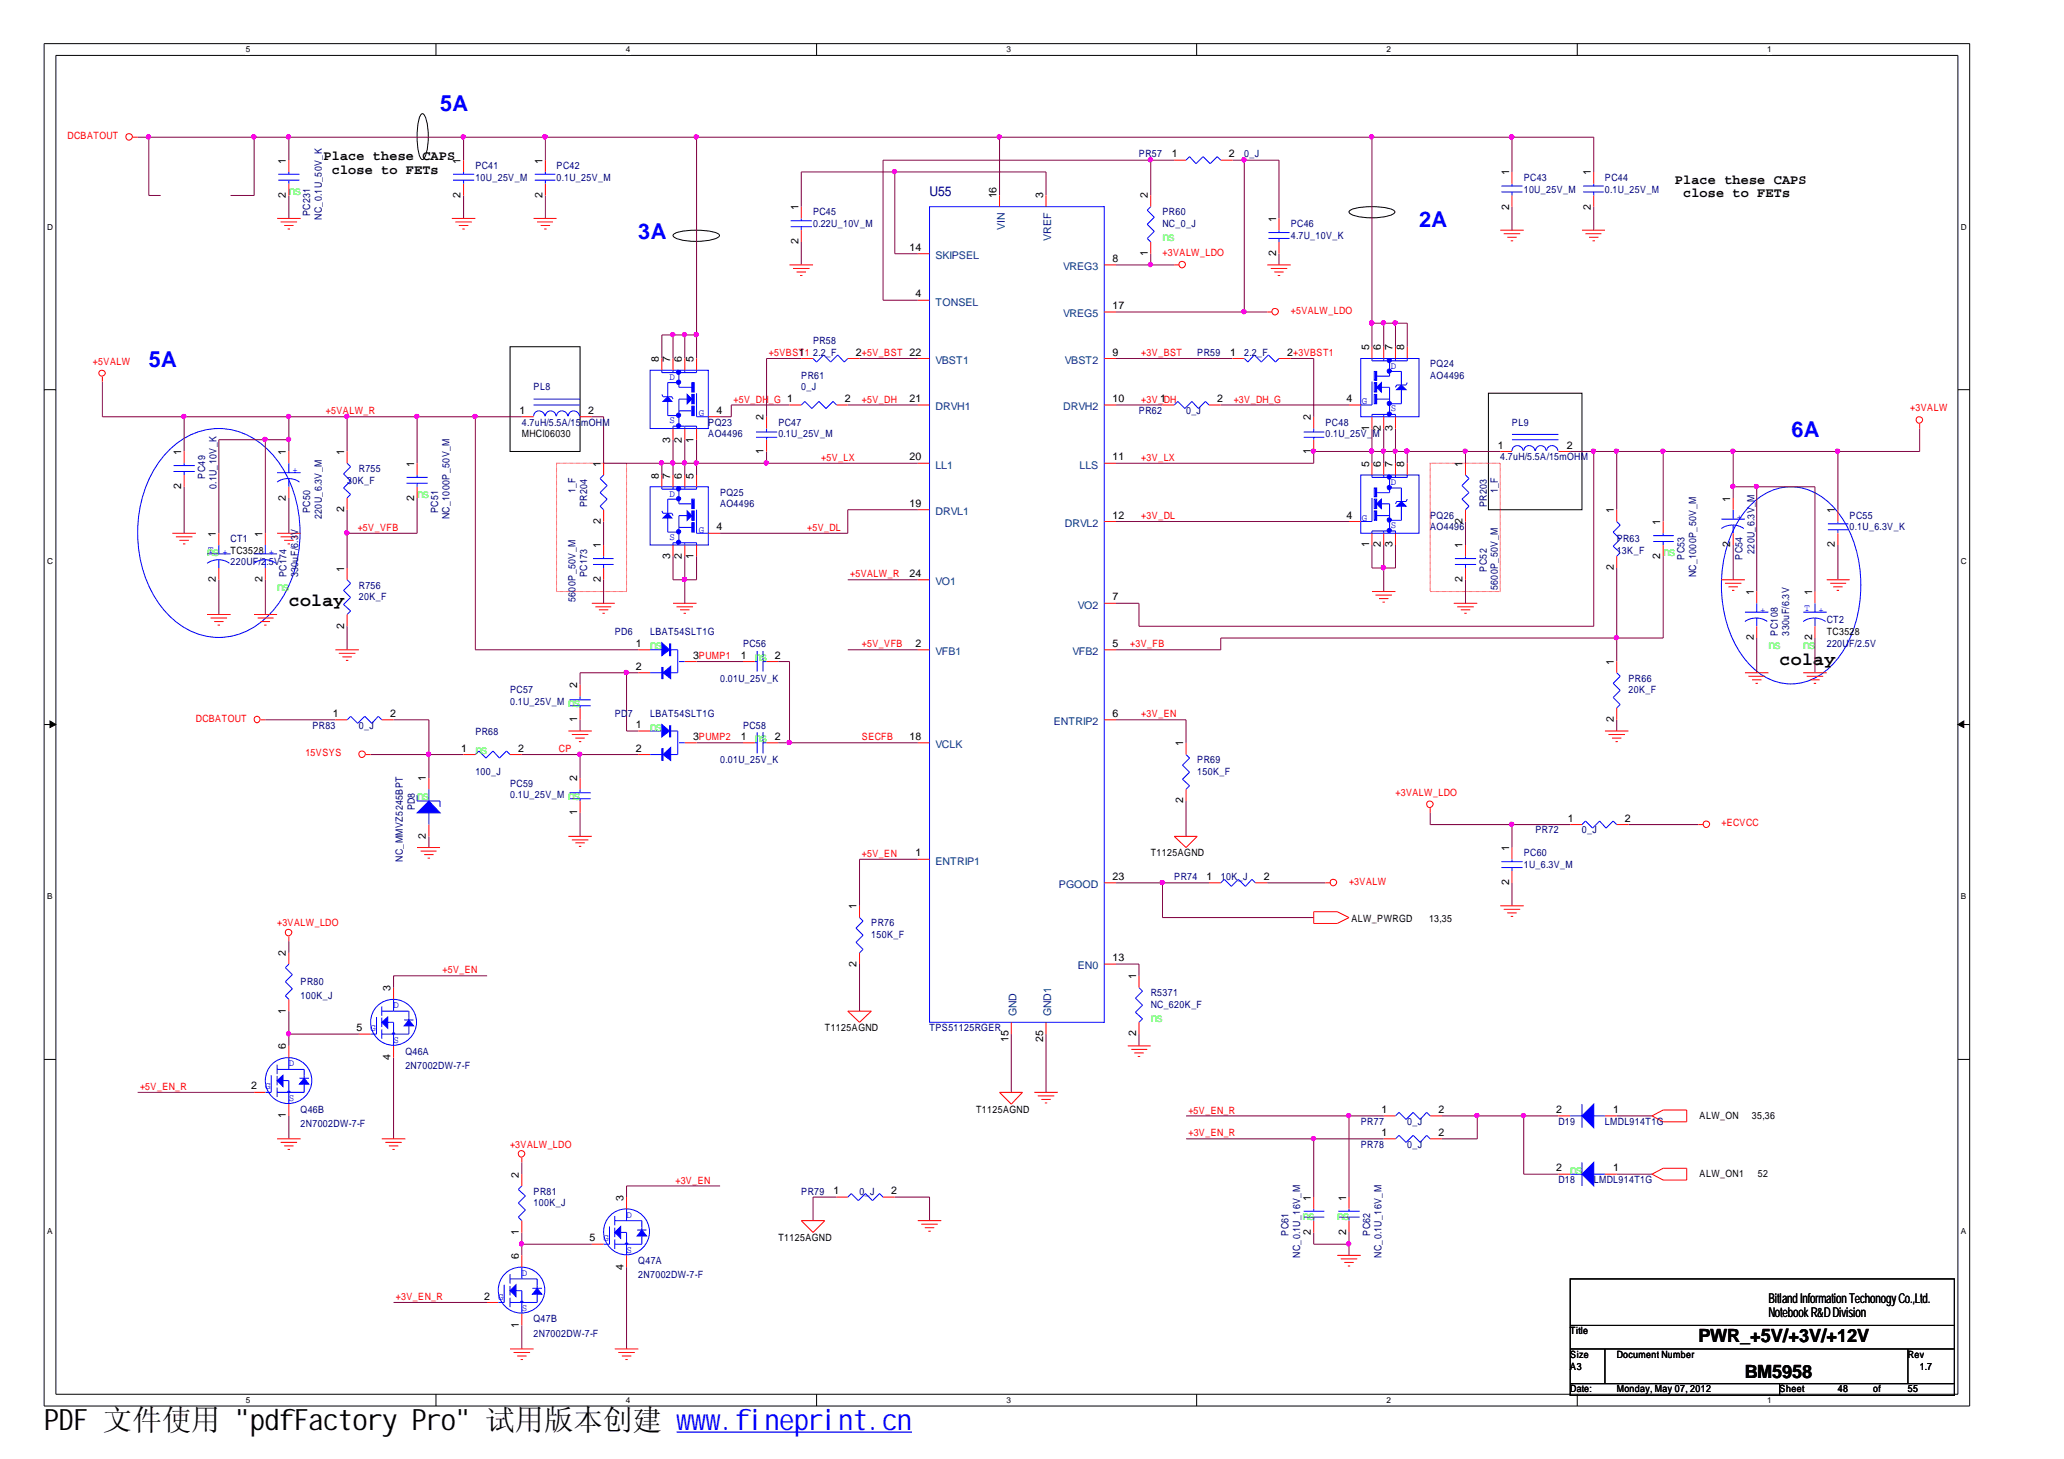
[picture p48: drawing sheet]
<svg xmlns="http://www.w3.org/2000/svg" width="297mm" height="210mm" viewBox="0 0 297 210" stroke-linecap="round" stroke-linejoin="round" font-family="sans-serif">
<defs><g id="words">
<text font-size="4.2" x="6.3" y="205.7">PDF 文件使用 &quot;pdfFactory Pro&quot; 试用版本创建 ww</text>
<text font-size="4.2" fill="#00f" x="99.5" y="205.7">w.fineprint.cn</text>
<g font-size="3.1" fill="#00f">
<text x="63.3" y="15.9">5A</text>
<text x="91.9" y="34.4">3A</text>
<text x="204.2" y="32.7">2A</text>
<text x="21.4" y="52.8">5A</text>
<text x="257.8" y="62.9">6A</text>
</g>
<g font-size="2.6">
<text x="41.6" y="87.2">colay</text>
<text x="256.1" y="95.6">colay</text>
<text x="244.4" y="193.1">PWR_+5V/+3V/+12V</text>
<text x="251.1" y="198.2">BM5958</text>
</g>
<g font-size="1.9">
<text x="46.6" y="23">Place these CAPS</text>
<text x="47.8" y="25">close to FETs</text>
<text x="241" y="26.4">Place these CAPS</text>
<text x="242.2" y="28.4">close to FETs</text>
<text x="254.5" y="187.5">BitlllandInformatiiionTechonogyCo.,Ltd.</text>
<text x="254.5" y="189.4">NotebookR&amp;DDivision</text>
<text x="254.5" y="187.5">BitandInformatonTechonogyCo.,Ltd.</text>
</g>
<text font-size="1.9" fill="#000080" x="133.8" y="28.2">U55</text>
<g font-size="1.8" fill="#0f0">
<text x="41.6" y="28">ns</text>
<text x="167.3" y="34.7">ns</text>
<text x="60" y="71.6">ns</text>
<text x="29.8" y="80">ns</text>
<text x="239.4" y="80">ns</text>
<text x="39.9" y="85">ns</text>
<text x="93.6" y="93.4">ns</text>
<text x="108.6" y="95.1">ns</text>
<text x="254.5" y="93.4">ns</text>
<text x="259.5" y="93.4">ns</text>
<text x="81.8" y="101.8">ns</text>
<text x="93.6" y="105.2">ns</text>
<text x="108.6" y="106.8">ns</text>
<text x="68.4" y="108.5">ns</text>
<text x="60" y="115.2">ns</text>
<text x="81.8" y="115.2">ns</text>
<text x="165.6" y="147.1">ns</text>
<text x="226" y="168.8">ns</text>
<text x="187.5" y="175.5">ns</text>
<text x="192.4" y="175.5">ns</text>
</g>
<g font-size="1.5">
<text x="41.1" y="23.6" transform="rotate(-90 41.1 23.6)">1</text>
<text x="66.3" y="23.6" transform="rotate(-90 66.3 23.6)">1</text>
<text x="78.1" y="23.6" transform="rotate(-90 78.1 23.6)">1</text>
<text x="168.7" y="22.6">1</text>
<text x="176.9" y="22.6">2</text>
<text x="41.1" y="28.5" transform="rotate(-90 41.1 28.5)">2</text>
<text x="66.3" y="28.5" transform="rotate(-90 66.3 28.5)">2</text>
<text x="78.1" y="28.5" transform="rotate(-90 78.1 28.5)">2</text>
<text x="143.4" y="28.5" transform="rotate(-90 143.4 28.5)">16</text>
<text x="150.1" y="28.5" transform="rotate(-90 150.1 28.5)">3</text>
<text x="165.2" y="28.5" transform="rotate(-90 165.2 28.5)">2</text>
<text x="217.2" y="25.2" transform="rotate(-90 217.2 25.2)">1</text>
<text x="228.9" y="25.2" transform="rotate(-90 228.9 25.2)">1</text>
<text x="114.9" y="35.2" transform="rotate(-90 114.9 35.2)">2</text>
<text x="114.9" y="30.2" transform="rotate(-90 114.9 30.2)">1</text>
<text x="183.6" y="31.9" transform="rotate(-90 183.6 31.9)">1</text>
<text x="217.2" y="30.2" transform="rotate(-90 217.2 30.2)">2</text>
<text x="228.9" y="30.2" transform="rotate(-90 228.9 30.2)">2</text>
<text x="130.9" y="36.1">14</text>
<text x="160.1" y="37.7">8</text>
<text x="165.2" y="36.8" transform="rotate(-90 165.2 36.8)">1</text>
<text x="183.6" y="36.8" transform="rotate(-90 183.6 36.8)">2</text>
<text x="131.7" y="42.8">4</text>
<text x="160.1" y="44.5">17</text>
<text x="94.8" y="52.1" transform="rotate(-90 94.8 52.1)">8</text>
<text x="96.4" y="52.1" transform="rotate(-90 96.4 52.1)">7</text>
<text x="98.1" y="52.1" transform="rotate(-90 98.1 52.1)">6</text>
<text x="99.8" y="52.1" transform="rotate(-90 99.8 52.1)">5</text>
<text x="115" y="51.2">1</text>
<text x="123.2" y="51.2">2+5V_BST 22</text>
<text x="160.1" y="51.2">9</text>
<text x="177" y="51.2">1</text>
<text x="185.3" y="51.2">2+3VBST1</text>
<text x="197" y="50.4" transform="rotate(-90 197 50.4)">5</text>
<text x="198.7" y="50.4" transform="rotate(-90 198.7 50.4)">6</text>
<text x="200.4" y="50.4" transform="rotate(-90 200.4 50.4)">7</text>
<text x="202.1" y="50.4" transform="rotate(-90 202.1 50.4)">8</text>
<text x="74.8" y="59.5">1</text>
<text x="84.7" y="59.5">2</text>
<text x="103.1" y="59.5">4</text>
<text x="121.6" y="57.8">2</text>
<text x="130.9" y="57.8">21</text>
<text x="160.1" y="57.8">10</text>
<text x="175.2" y="57.8">2</text>
<text x="193.8" y="57.8">4</text>
<text x="26.1" y="65.5" transform="rotate(-90 26.1 65.5)">1</text>
<text x="41.1" y="65.5" transform="rotate(-90 41.1 65.5)">1</text>
<text x="49.5" y="65.5" transform="rotate(-90 49.5 65.5)">1</text>
<text x="96.4" y="63.7" transform="rotate(-90 96.4 63.7)">3</text>
<text x="98.1" y="63.7" transform="rotate(-90 98.1 63.7)">2</text>
<text x="99.8" y="63.7" transform="rotate(-90 99.8 63.7)">1</text>
<text x="109.9" y="65.3" transform="rotate(-90 109.9 65.3)">1</text>
<text x="109.9" y="60.5" transform="rotate(-90 109.9 60.5)">2</text>
<text x="188.6" y="65.3" transform="rotate(-90 188.6 65.3)">1</text>
<text x="188.6" y="60.5" transform="rotate(-90 188.6 60.5)">2</text>
<text x="197" y="62" transform="rotate(-90 197 62)">1</text>
<text x="198.7" y="62" transform="rotate(-90 198.7 62)">2</text>
<text x="200.4" y="62" transform="rotate(-90 200.4 62)">3</text>
<text x="215.6" y="64.5">1</text>
<text x="225.5" y="64.5">2</text>
<text x="26.1" y="70.4" transform="rotate(-90 26.1 70.4)">2</text>
<text x="59.6" y="67.2" transform="rotate(-90 59.6 67.2)">1</text>
<text x="86.4" y="67.2" transform="rotate(-90 86.4 67.2)">1</text>
<text x="94.8" y="68.8" transform="rotate(-90 94.8 68.8)">8</text>
<text x="96.4" y="68.8" transform="rotate(-90 96.4 68.8)">7</text>
<text x="98.1" y="68.8" transform="rotate(-90 98.1 68.8)">6</text>
<text x="99.8" y="68.8" transform="rotate(-90 99.8 68.8)">5</text>
<text x="130.9" y="66.2">20</text>
<text x="160.1" y="66.2">11</text>
<text x="197" y="67.2" transform="rotate(-90 197 67.2)">5</text>
<text x="198.7" y="67.2" transform="rotate(-90 198.7 67.2)">6</text>
<text x="200.4" y="67.2" transform="rotate(-90 200.4 67.2)">7</text>
<text x="202.1" y="67.2" transform="rotate(-90 202.1 67.2)">8</text>
<text x="210.5" y="67.2" transform="rotate(-90 210.5 67.2)">1</text>
<text x="31.1" y="77.2" transform="rotate(-90 31.1 77.2)">1</text>
<text x="37.8" y="77.2" transform="rotate(-90 37.8 77.2)">1</text>
<text x="41.1" y="72.1" transform="rotate(-90 41.1 72.1)">2</text>
<text x="49.5" y="73.7" transform="rotate(-90 49.5 73.7)">2</text>
<text x="59.6" y="72.1" transform="rotate(-90 59.6 72.1)">2</text>
<text x="86.4" y="75.4" transform="rotate(-90 86.4 75.4)">2</text>
<text x="103.1" y="76.3">4</text>
<text x="130.9" y="72.9">19</text>
<text x="160.1" y="74.6">12</text>
<text x="193.8" y="74.6">4</text>
<text x="210.5" y="75.4" transform="rotate(-90 210.5 75.4)">2</text>
<text x="232.2" y="73.8" transform="rotate(-90 232.2 73.8)">1</text>
<text x="238.9" y="75.5" transform="rotate(-90 238.9 75.5)">1</text>
<text x="249" y="72.2" transform="rotate(-90 249 72.2)">1</text>
<text x="264.1" y="73.8" transform="rotate(-90 264.1 73.8)">1</text>
<text x="31.1" y="83.7" transform="rotate(-90 31.1 83.7)">2</text>
<text x="37.8" y="83.7" transform="rotate(-90 37.8 83.7)">2</text>
<text x="49.5" y="82.2" transform="rotate(-90 49.5 82.2)">1</text>
<text x="86.4" y="83.7" transform="rotate(-90 86.4 83.7)">2</text>
<text x="86.4" y="78.8" transform="rotate(-90 86.4 78.8)">1</text>
<text x="96.4" y="80.4" transform="rotate(-90 96.4 80.4)">3</text>
<text x="98.1" y="80.4" transform="rotate(-90 98.1 80.4)">2</text>
<text x="99.8" y="80.4" transform="rotate(-90 99.8 80.4)">1</text>
<text x="130.9" y="83">24</text>
<text x="197" y="78.8" transform="rotate(-90 197 78.8)">1</text>
<text x="198.7" y="78.8" transform="rotate(-90 198.7 78.8)">2</text>
<text x="200.4" y="78.8" transform="rotate(-90 200.4 78.8)">3</text>
<text x="210.5" y="83.7" transform="rotate(-90 210.5 83.7)">2</text>
<text x="210.5" y="78.8" transform="rotate(-90 210.5 78.8)">1</text>
<text x="232.2" y="82.1" transform="rotate(-90 232.2 82.1)">2</text>
<text x="238.9" y="80.4" transform="rotate(-90 238.9 80.4)">2</text>
<text x="249" y="78.8" transform="rotate(-90 249 78.8)">2</text>
<text x="264.1" y="78.8" transform="rotate(-90 264.1 78.8)">2</text>
<text x="160.1" y="86.4">7</text>
<text x="252.4" y="85.6" transform="rotate(-90 252.4 85.6)">1</text>
<text x="260.8" y="85.6" transform="rotate(-90 260.8 85.6)">1</text>
<text x="49.5" y="90.4" transform="rotate(-90 49.5 90.4)">2</text>
<text x="91.5" y="93.1">1</text>
<text x="99.7" y="94.8">3PUMP1</text>
<text x="106.6" y="94.8">1</text>
<text x="111.5" y="94.8">2</text>
<text x="131.7" y="93.1">2</text>
<text x="160.1" y="93.1">5</text>
<text x="232.2" y="95.6" transform="rotate(-90 232.2 95.6)">1</text>
<text x="252.4" y="92.1" transform="rotate(-90 252.4 92.1)">2</text>
<text x="260.8" y="92.1" transform="rotate(-90 260.8 92.1)">2</text>
<text x="83.1" y="99" transform="rotate(-90 83.1 99)">2</text>
<text x="91.5" y="96.4">2</text>
<text x="47.9" y="103.1">1</text>
<text x="56.1" y="103.1">2</text>
<text x="83.1" y="103.9" transform="rotate(-90 83.1 103.9)">1</text>
<text x="91.5" y="104.7">1</text>
<text x="99.7" y="106.4">3PUMP2</text>
<text x="106.6" y="106.4">1</text>
<text x="111.5" y="106.4">2</text>
<text x="130.9" y="106.4">18</text>
<text x="160.1" y="103.1">6</text>
<text x="170.3" y="107.4" transform="rotate(-90 170.3 107.4)">1</text>
<text x="232.2" y="103.9" transform="rotate(-90 232.2 103.9)">2</text>
<text x="61.3" y="112.4" transform="rotate(-90 61.3 112.4)">1</text>
<text x="66.4" y="108.1">1</text>
<text x="74.6" y="108.1">2</text>
<text x="83.1" y="112.4" transform="rotate(-90 83.1 112.4)">2</text>
<text x="91.5" y="108.1">2</text>
<text x="83.1" y="117.3" transform="rotate(-90 83.1 117.3)">1</text>
<text x="170.3" y="115.6" transform="rotate(-90 170.3 115.6)">2</text>
<text x="225.6" y="118.2">1</text>
<text x="233.8" y="118.2">2</text>
<text x="61.3" y="120.7" transform="rotate(-90 61.3 120.7)">2</text>
<text x="131.7" y="123.2">1</text>
<text x="217.2" y="122.4" transform="rotate(-90 217.2 122.4)">1</text>
<text x="123.3" y="130.8" transform="rotate(-90 123.3 130.8)">1</text>
<text x="160.1" y="126.6">23</text>
<text x="173.7" y="126.6">1</text>
<text x="181.9" y="126.6">2</text>
<text x="217.2" y="127.4" transform="rotate(-90 217.2 127.4)">2</text>
<text x="41.1" y="137.5" transform="rotate(-90 41.1 137.5)">2</text>
<text x="56.2" y="142.6" transform="rotate(-90 56.2 142.6)">3</text>
<text x="123.3" y="139.1" transform="rotate(-90 123.3 139.1)">2</text>
<text x="160.1" y="138.3">13</text>
<text x="163.5" y="140.9" transform="rotate(-90 163.5 140.9)">1</text>
<text x="41.1" y="145.8" transform="rotate(-90 41.1 145.8)">1</text>
<text x="51.3" y="148.4">5</text>
<text x="145.1" y="150" transform="rotate(-90 145.1 150)">15</text>
<text x="150.1" y="150" transform="rotate(-90 150.1 150)">25</text>
<text x="163.5" y="149.1" transform="rotate(-90 163.5 149.1)">2</text>
<text x="41.1" y="151" transform="rotate(-90 41.1 151)">6</text>
<text x="56.2" y="152.5" transform="rotate(-90 56.2 152.5)">4</text>
<text x="36.2" y="156.7">2</text>
<text x="41.1" y="160.9" transform="rotate(-90 41.1 160.9)">1</text>
<text x="198.8" y="160.1">1</text>
<text x="207" y="160.1">2</text>
<text x="223.9" y="160.1">2</text>
<text x="232.2" y="160.1">1</text>
<text x="198.8" y="163.4">1</text>
<text x="207" y="163.4">2</text>
<text x="74.7" y="169.4" transform="rotate(-90 74.7 169.4)">2</text>
<text x="89.7" y="172.7" transform="rotate(-90 89.7 172.7)">3</text>
<text x="120" y="171.8">1</text>
<text x="128.3" y="171.8">2</text>
<text x="188.6" y="172.7" transform="rotate(-90 188.6 172.7)">1</text>
<text x="193.7" y="172.7" transform="rotate(-90 193.7 172.7)">1</text>
<text x="223.9" y="168.5">2</text>
<text x="232.2" y="168.5">1</text>
<text x="74.7" y="177.6" transform="rotate(-90 74.7 177.6)">1</text>
<text x="84.8" y="178.6">5</text>
<text x="188.6" y="177.6" transform="rotate(-90 188.6 177.6)">2</text>
<text x="193.7" y="177.6" transform="rotate(-90 193.7 177.6)">2</text>
<text x="74.7" y="181.1" transform="rotate(-90 74.7 181.1)">6</text>
<text x="89.7" y="182.6" transform="rotate(-90 89.7 182.6)">4</text>
<text x="69.7" y="187">2</text>
<text x="74.7" y="191" transform="rotate(-90 74.7 191)">1</text>
</g>
<g font-size="1.5" fill="#004080">
<text x="144.6" y="33.1" transform="rotate(-90 144.6 33.1)">VIN</text>
<text x="151.3" y="34.6" transform="rotate(-90 151.3 34.6)">VREF</text>
<text x="134.6" y="37.3">SKIPSEL</text>
<text x="153" y="38.9">VREG3</text>
<text x="134.6" y="44">TONSEL</text>
<text x="153" y="45.6">VREG5</text>
<text x="134.6" y="52.3">VBST1</text>
<text x="153.2" y="52.3">VBST2</text>
<text x="134.6" y="59">DRVH1</text>
<text x="153" y="59">DRVH2</text>
<text x="134.6" y="67.4">LL1</text>
<text x="155.4" y="67.4">LLS</text>
<text x="134.6" y="74.1">DRVL1</text>
<text x="153.2" y="75.8">DRVL2</text>
<text x="134.6" y="84.2">VO1</text>
<text x="155.1" y="87.6">VO2</text>
<text x="134.6" y="94.2">VFB1</text>
<text x="154.3" y="94.2">VFB2</text>
<text x="134.6" y="107.6">VCLK</text>
<text x="151.6" y="104.3">ENTRIP2</text>
<text x="134.6" y="124.4">ENTRIP1</text>
<text x="152.4" y="127.8">PGOOD</text>
<text x="155.1" y="139.5">EN0</text>
<text x="146.3" y="146.2" transform="rotate(-90 146.3 146.2)">GND</text>
<text x="151.3" y="146.2" transform="rotate(-90 151.3 146.2)">GND1</text>
</g>
<g font-size="1.4" fill="#f00">
<text x="9.7" y="20">DCBATOUT</text>
<text x="167.3" y="36.8">+3VALW_LDO</text>
<text x="185.8" y="45.1">+5VALW_LDO</text>
<text x="13.4" y="52.5">+5VALW</text>
<text x="110.7" y="51.2">+5VBST1</text>
<text x="164.3" y="51.2">+3V_BST</text>
<text x="46.9" y="59.6">+5VALW_R</text>
<text x="105.6" y="57.9">+5V_DH</text>
<text x="110.7" y="57.9">_G 1</text>
<text x="124" y="57.9">+5V_DH</text>
<text x="164.3" y="57.9">+3V_1DH</text>
<text x="177.5" y="57.9">+3V_DH_G</text>
<text x="274.9" y="59.2">+3VALW</text>
<text x="118.2" y="66.3">+5V_LX</text>
<text x="164.3" y="66.3">+3V_LX</text>
<text x="51.5" y="76.4">+5V_VFB</text>
<text x="116.2" y="76.4">+5V_DL</text>
<text x="164.3" y="74.7">+3V_DL</text>
<text x="122.3" y="83.1">+5VALW_R</text>
<text x="124" y="93.1">+5V_VFB</text>
<text x="162.6" y="93.1">+3V_FB</text>
<text x="28.2" y="103.8">DCBATOUT</text>
<text x="124" y="106.5">SECFB</text>
<text x="164.3" y="103.2">+3V_EN</text>
<text x="43.9" y="108.8">15VSYS</text>
<text x="80.4" y="108.2">CP</text>
<text x="200.8" y="114.5">+3VALW_LDO</text>
<text x="247.7" y="118.9">+ECVCC</text>
<text x="124" y="123.3">+5V_EN</text>
<text x="194.1" y="127.3">+3VALW</text>
<text x="39.9" y="133.3">+3VALW_LDO</text>
<text x="63.7" y="140.1">+5V_EN</text>
<text x="20.2" y="156.8">+5V_EN_R</text>
<text x="171" y="160.2">+5V_EN_R</text>
<text x="73.4" y="165.1">+3VALW_LDO</text>
<text x="171" y="163.5">+3V_EN_R</text>
<text x="97.2" y="170.3">+3V_EN</text>
<text x="57" y="187">+3V_EN_R</text>
</g>
<g font-size="1.4" fill="#000080">
<text x="163.9" y="22.6">PR57</text>
<text x="179.1" y="22.6">0_J</text>
<text x="68.4" y="24.3">PC41</text>
<text x="68.4" y="26">10U_25V_M</text>
<text x="80.1" y="24.3">PC42</text>
<text x="80.1" y="26">0.1U_25V_M</text>
<text x="219.3" y="26">PC43</text>
<text x="219.3" y="27.7">10U_25V_M</text>
<text x="231" y="26">PC44</text>
<text x="231" y="27.7">0.1U_25V_M</text>
<text x="44.6" y="31.1" transform="rotate(-90 44.6 31.1)">PC231</text>
<text x="46.3" y="31.6" transform="rotate(-90 46.3 31.6)">NC_0.1U_50V_K</text>
<text x="117" y="31">PC45</text>
<text x="117" y="32.7">0.22U_10V_M</text>
<text x="167.3" y="31">PR60</text>
<text x="167.3" y="32.7">NC_0_J</text>
<text x="185.8" y="32.7">PC46</text>
<text x="185.8" y="34.4">4.7U_10V_K</text>
<text x="117" y="49.5">PR58</text>
<text x="117" y="51.2">2.2_F</text>
<text x="172.3" y="51.2">PR59</text>
<text x="179.1" y="51.2">2.2_F</text>
<text x="205.8" y="52.8">PQ24</text>
<text x="76.8" y="56.1">PL8</text>
<text x="115.3" y="54.5">PR61</text>
<text x="115.3" y="56.1">0_J</text>
<text x="163.9" y="59.5">PR62</text>
<text x="170.7" y="59.5">0_J</text>
<text x="205.8" y="54.5">AO4496</text>
<text x="75.1" y="61.2">4.7uH/5.5A/15</text>
<text x="83.7" y="61.2">mOHM</text>
<text x="101.9" y="61.2">PQ23</text>
<text x="101.9" y="62.9">AO4496</text>
<text x="112" y="61.2">PC47</text>
<text x="112" y="62.9">0.1U_25V_M</text>
<text x="190.8" y="61.2">PC48</text>
<text x="190.8" y="62.9">0.1U_25V_M</text>
<text x="217.6" y="61.2">PL9</text>
<text x="29.5" y="68.8" transform="rotate(-90 29.5 68.8)">PC49</text>
<text x="31.2" y="70.4" transform="rotate(-90 31.2 70.4)">0.1U_10V_K</text>
<text x="50" y="69.6">30K_F</text>
<text x="51.6" y="67.9">R755</text>
<text x="82.8" y="71" transform="rotate(-90 82.8 71)">1_F</text>
<text x="103.6" y="71.3">PQ25</text>
<text x="215.6" y="71" transform="rotate(-90 215.6 71)">1_F</text>
<text x="215.9" y="66.2">4.7uH/5.5A/15mOHM</text>
<text x="33.2" y="78">CT1</text>
<text x="44.6" y="73.8" transform="rotate(-90 44.6 73.8)">PC50</text>
<text x="46.3" y="74.7" transform="rotate(-90 46.3 74.7)">220U_6.3V_M</text>
<text x="63.1" y="73.8" transform="rotate(-90 63.1 73.8)">PC51</text>
<text x="64.7" y="74.7" transform="rotate(-90 64.7 74.7)">NC_1000P_50V_M</text>
<text x="84.5" y="73" transform="rotate(-90 84.5 73)">PR204</text>
<text x="103.6" y="72.9">AO4496</text>
<text x="205.8" y="74.6">PQ26</text>
<text x="205.8" y="76.3">AO4496</text>
<text x="214" y="73" transform="rotate(-90 214 73)">PR203</text>
<text x="232.7" y="78">PR63</text>
<text x="266.2" y="74.6">PC55</text>
<text x="266.2" y="76.3">0.1U_6.3V_K</text>
<text x="33.2" y="81.3">220UF/2.5V</text>
<text x="41.2" y="83.1" transform="rotate(-90 41.2 83.1)">PC174</text>
<text x="42.9" y="83.1" transform="rotate(-90 42.9 83.1)">330uF/6.3V</text>
<text x="84.5" y="83.1" transform="rotate(-90 84.5 83.1)">PC173</text>
<text x="214" y="82.2" transform="rotate(-90 214 82.2)">PC52</text>
<text x="232.7" y="79.7">13K_F</text>
<text x="242.4" y="80.5" transform="rotate(-90 242.4 80.5)">PC53</text>
<text x="244.1" y="83.1" transform="rotate(-90 244.1 83.1)">NC_1000P_50V_M</text>
<text x="250.8" y="80.5" transform="rotate(-90 250.8 80.5)">PC54</text>
<text x="252.5" y="79.7" transform="rotate(-90 252.5 79.7)">220U_6.3V_M</text>
<text x="51.6" y="84.7">R756</text>
<text x="51.6" y="86.4">20K_F</text>
<text x="82.8" y="86.6" transform="rotate(-90 82.8 86.6)">5600P_50V_M</text>
<text x="215.6" y="84.9" transform="rotate(-90 215.6 84.9)">5600P_50V_M</text>
<text x="262.9" y="89.7">CT2</text>
<text x="88.5" y="91.4">PD6</text>
<text x="93.6" y="91.4">LBAT54SLT1G</text>
<text x="106.9" y="93.1">PC56</text>
<text x="255.9" y="91.5" transform="rotate(-90 255.9 91.5)">PC108</text>
<text x="257.5" y="91.5" transform="rotate(-90 257.5 91.5)">330uF/6.3V</text>
<text x="262.9" y="93.1">220UF/2.5V</text>
<text x="73.4" y="99.8">PC57</text>
<text x="73.4" y="101.4">0.1U_25V_M</text>
<text x="103.6" y="98.1">0.01U_25V_K</text>
<text x="234.4" y="98.1">PR66</text>
<text x="234.4" y="99.8">20K_F</text>
<text x="45" y="104.8">PR83</text>
<text x="51.6" y="104.8">0_J</text>
<text x="68.4" y="105.7">PR68</text>
<text x="88.5" y="103.1">PD7</text>
<text x="93.6" y="103.1">LBAT54SLT1G</text>
<text x="106.9" y="104.8">PC58</text>
<text x="68.4" y="111.5">100_J</text>
<text x="73.4" y="113.2">PC59</text>
<text x="103.6" y="109.8">0.01U_25V_K</text>
<text x="172.3" y="109.8">PR69</text>
<text x="172.3" y="111.5">150K_F</text>
<text x="59.7" y="116.6" transform="rotate(-90 59.7 116.6)">PD8</text>
<text x="73.4" y="114.8">0.1U_25V_M</text>
<text x="221" y="119.9">PR72</text>
<text x="227.7" y="119.9">0_J</text>
<text x="58" y="124" transform="rotate(-90 58 124)">NC_MMVZ5245BPT</text>
<text x="219.3" y="123.2">PC60</text>
<text x="219.3" y="124.9">1U_6.3V_M</text>
<text x="169" y="126.6">PR74</text>
<text x="175.7" y="126.6">10K_J</text>
<text x="125.4" y="133.3">PR76</text>
<text x="125.4" y="135">150K_F</text>
<text x="43.3" y="141.7">PR80</text>
<text x="43.3" y="143.7">100K_J</text>
<text x="165.6" y="143.4">R5371</text>
<text x="133.8" y="148.4">TPS51125RGER</text>
<text x="165.6" y="145">NC_620K_F</text>
<text x="58.3" y="151.7">Q46A</text>
<text x="58.3" y="153.8">2N7002DW-7-F</text>
<text x="43.3" y="160.1">Q46B</text>
<text x="195.8" y="161.8">PR77</text>
<text x="202.5" y="161.8">0_J</text>
<text x="224.3" y="161.8">D19</text>
<text x="231" y="161.8">LMDL914T1G</text>
<text x="43.3" y="162.2">2N7002DW-7-F</text>
<text x="195.8" y="165.1">PR78</text>
<text x="202.5" y="165.1">0_J</text>
<text x="76.8" y="171.9">PR81</text>
<text x="76.8" y="173.5">100K_J</text>
<text x="115.3" y="171.9">PR79</text>
<text x="123.7" y="171.9">0_J</text>
<text x="224.3" y="170.2">D18</text>
<text x="229.4" y="170.2">LMDL914T1G</text>
<text x="185.4" y="177.8" transform="rotate(-90 185.4 177.8)">PC61</text>
<text x="197.2" y="177.8" transform="rotate(-90 197.2 177.8)">PC62</text>
<text x="91.9" y="181.9">Q47A</text>
<text x="91.9" y="183.9">2N7002DW-7-F</text>
<text x="187.1" y="180.9" transform="rotate(-90 187.1 180.9)">NC_0.1U_16V_M</text>
<text x="198.8" y="180.9" transform="rotate(-90 198.8 180.9)">NC_0.1U_16V_M</text>
<text x="76.8" y="190.3">Q47B</text>
<text x="76.8" y="192.3">2N7002DW-7-F</text>
</g>
<g font-size="1.4" fill="#00f">
<text x="200.2" y="53">D</text>
<text x="96.4" y="54.7">D</text>
<text x="100.6" y="59.9">G</text>
<text x="196" y="58.2">G</text>
<text x="200.2" y="59.2">S</text>
<text x="96.4" y="60.9">S</text>
<text x="42.1" y="68.1">+</text>
<text x="96.4" y="71.5">D</text>
<text x="200.2" y="69.8">D</text>
<text x="96.4" y="77.7">S</text>
<text x="100.6" y="76.6">G</text>
<text x="196" y="74.9">G</text>
<text x="200.2" y="76">S</text>
<text x="249.9" y="74.8">+</text>
<text x="30" y="79.5">T</text>
<text x="32" y="79.9">+ TC3528 +</text>
<text x="253.3" y="88.2">+</text>
<text x="259.7" y="87.9">T</text>
<text x="261.7" y="88.2">+</text>
<text x="53.3" y="148.4">G</text>
<text x="56.6" y="145">D</text>
<text x="41.6" y="153.4">D</text>
<text x="56.6" y="150">S</text>
<text x="38.2" y="156.7">G</text>
<text x="41.6" y="158.4">S</text>
<text x="86.9" y="178.6">G</text>
<text x="90.2" y="175.2">D</text>
<text x="75.1" y="183.6">D</text>
<text x="90.2" y="180.3">S</text>
<text x="71.7" y="187">G</text>
<text x="75.1" y="188.7">S</text>
</g>
<g font-size="1.4">
<text x="75.1" y="62.9">MHCI06030</text>
<text x="262.9" y="91.4">TC3528</text>
<text x="165.6" y="123.2">T1125AGND</text>
<text x="194.5" y="132.6">ALW_PWRGD</text>
<text x="205.7" y="132.6">13,35</text>
<text x="118.7" y="148.4">T1125AGND</text>
<text x="140.5" y="160.1">T1125AGND</text>
<text x="244.6" y="161">ALW_ON</text>
<text x="252.1" y="161">35,36</text>
<text x="244.6" y="169.3">ALW_ON1</text>
<text x="253" y="169.3">52</text>
<text x="112" y="178.6">T1125AGND</text>
<text x="226" y="192">Title</text>
<text x="226" y="195.3">Size</text>
<text x="226" y="197">A3</text>
<text x="232.7" y="195.3">Document Number</text>
<text x="274.6" y="195.3">Rev</text>
<text x="276.3" y="197">1.7</text>
<text x="226" y="200.3">Date:</text>
<text x="232.7" y="200.3">Monday, May 07, 2012</text>
<text x="256.1" y="200.3">Sheet</text>
<text x="264.5" y="200.3">48</text>
<text x="269.6" y="200.3">of</text>
<text x="274.6" y="200.3">55</text>
</g>
<g font-size="1.2">
<text x="35.4" y="7.5">5</text>
<text x="90.1" y="7.5">4</text>
<text x="144.9" y="7.5">3</text>
<text x="199.6" y="7.5">2</text>
<text x="254.3" y="7.5">1</text>
<text x="6.8" y="33.1">D</text>
<text x="282.2" y="33.1">D</text>
<text x="6.8" y="81.2">C</text>
<text x="282.2" y="81.2">C</text>
<text x="6.8" y="129.4">B</text>
<text x="282.2" y="129.4">B</text>
<text x="6.8" y="177.6">A</text>
<text x="282.2" y="177.6">A</text>
<text x="35.4" y="201.9">5</text>
<text x="90.1" y="201.9">4</text>
<text x="144.9" y="201.9">3</text>
<text x="199.6" y="201.9">2</text>
<text x="254.3" y="201.9">1</text>
</g>
</g></defs>
<path d="M6.3 6.3h277.2v196h-277.2zM8 8h273.8v192.6h-273.8z" fill="none" stroke="#000" stroke-width=".14"/>
<g fill="#fff">
<path d="M35.4 6.4h.6v1.4h-.6z"/>
<path d="M35.4 200.8h.6v1.3h-.6z"/>
</g>
<path d="M62.7 6.3v1.7M62.7 200.6v1.7" fill="none" stroke="#000" stroke-width=".14"/>
<g fill="#fff">
<path d="M90.1 6.4h.6v1.4h-.6z"/>
<path d="M90.1 200.8h.6v1.3h-.6z"/>
</g>
<path d="M117.5 6.3v1.7M117.5 200.6v1.7" fill="none" stroke="#000" stroke-width=".14"/>
<g fill="#fff">
<path d="M144.9 6.4h.6v1.4h-.6z"/>
<path d="M144.9 200.8h.6v1.3h-.6z"/>
</g>
<path d="M172.2 6.3v1.7M172.2 200.6v1.7" fill="none" stroke="#000" stroke-width=".14"/>
<g fill="#fff">
<path d="M199.6 6.4h.6v1.4h-.6z"/>
<path d="M199.6 200.8h.6v1.3h-.6z"/>
</g>
<path d="M227 6.3v1.7M227 200.6v1.7" fill="none" stroke="#000" stroke-width=".14"/>
<g fill="#fff">
<path d="M254.3 6.4h.6v1.4h-.6z"/>
<path d="M254.3 200.8h.6v1.3h-.6z"/>
<path d="M6.8 32h.7v1.4h-.7z"/>
<path d="M282.2 32h.8v1.4h-.8z"/>
<path d="M6.8 80.1h.7v1.4h-.7z"/>
<path d="M282.2 80.1h.8v1.4h-.8z"/>
</g>
<path d="M6.3 56.1h1.7M281.8 56.1h1.7" fill="none" stroke="#000" stroke-width=".14"/>
<g fill="#fff">
<path d="M6.8 128.3h.7v1.3h-.7z"/>
<path d="M282.2 128.3h.8v1.3h-.8z"/>
</g>
<path d="M6.3 104.2h1.7M281.8 104.2h1.7" fill="none" stroke="#000" stroke-width=".14"/>
<g fill="#000" stroke="#000" stroke-width=".14">
<path d="M7.2 103.7l.8 .5-.8 .5z" fill-rule="evenodd"/>
<path d="M281.8 104.2l.8-.5v1z" fill-rule="evenodd"/>
</g>
<g fill="#fff">
<path d="M6.8 176.5h.7v1.3h-.7z"/>
<path d="M282.2 176.5h.8v1.3h-.8z"/>
</g>
<g fill="none" stroke="#000" stroke-width=".14">
<path d="M60.6 16.5l.2-.1a1.9 1.9 0 0 1 .7 1.6 8.5 8.5 0 0 1-.5 4.8l-.2 .2a1.96 1.96 0 0 1-.7-1.7l-.1-1.6a7 7 0 0 1 .6-3.2zM97 33.7a8.5 8.5 0 0 1 4.9-.5 1.98 1.98 0 0 1 1.6 .7 2.03 2.03 0 0 1-1.6 .7 8.5 8.5 0 0 1-4.9-.5l-.1-.2zM194.3 30.3a9.6 9.6 0 0 1 6-.2l.3 .2 .1 .2a2 2 0 0 1-1.6 .7 8.4 8.4 0 0 1-4.8-.5l-.2-.2zM73.4 49.9h10.1v15.1h-10.1zM214.2 56.6h13.5v16.7h-13.5zM6.3 152.4h1.7M281.8 152.4h1.7M226 184h55.3v16.8h-55.3zM226 190.7h55.3M226 194.1h55.3M226 199.1h55.3M231 194.1v5"/>
<path d="M256.1 199.1v1.7M274.6 194.1v5"/>
</g>
<path d="M80.1 66.6h10.1v18.5h-10.1zM205.8 66.6h10.1v18.5h-10.1z" fill="none" stroke="#f00" stroke-width=".14" stroke-dasharray=".1 .1 .1 .1 .1 .1 .1 .1" stroke-linecap="butt"/>
<g fill="none" stroke="#00f" stroke-width=".14">
<path d="M113.8 32.6h3M113.8 31.8h3M115.3 31.4v.4M115.3 32.6v.5M165.6 29.7l-.5 .5 1 1.1-1 1 1 1-1 1 .5 .5M24.6 64.5a9.7 9.7 0 0 1 13.8 0 17.2 17.2 0 0 1 4.5 15.4 15.1 15.1 0 0 1-6.6 10.5 9.6 9.6 0 0 1-11.7-1.6 17.4 17.4 0 0 1-4.5-15.4 15.9 15.9 0 0 1 4.5-8.9zM252.4 72.2a7.7 7.7 0 0 1 10.7 0 15.9 15.9 0 0 1 4.7 12 16.9 16.9 0 0 1-3.8 11.1 7.9 7.9 0 0 1-9.6 2.3 13 13 0 0 1-6.1-8.6 18.5 18.5 0 0 1 2.4-14.8zM232.7 96.8l.5 .5-1 1 1 1-1 1 1 1.1-.5 .5M93.6 105.2h1.6M93.6 108.6h1.6M96.4 105.2h1.1v3.4h-1.1M97.7 106.9h.9"/>
<path d="M227.7 118.6l.5-.5 1 1 1-1 .9 1 1.1-1 .5 .5"/>
</g>
<g fill="none" stroke="#800040" stroke-width=".14">
<path d="M19.8 19.7h209.6v5M21.4 19.7v8.4h1.7M36.6 19.7v8.4h-3.4M41.6 19.7v3.3M66.7 19.7v3.3M78.5 19.7v3.3M100.2 19.7v31.9M143.8 19.7v8.4M197.4 19.7v30.2M217.6 19.7v5M41.6 28.1v3.3M66.7 28.1v3.3"/>
<path d="M78.5 28.1v3.3M115.3 34.8v3.3M128.8 24.7v11.8h3.3M150.5 28.1v-3.4h-35.2v5M160.6 38.1h8.4M165.6 23v5.1M165.6 36.5v1.6M169 23h-41.9v20.2h5M177.4 23h6.7v8.4M179.1 23v21.9M184.1 36.5v1.6M217.6 29.7v3.4"/>
<path d="M229.4 29.7v3.4M14.7 54.9v5.1h60.4M26.5 60v5M41.6 60v5M50 60v5M60 60v6.6M68.4 60v33.5h23.5M85.2 60h1.7v6.6h45.2M96.9 48.2v3.4M98.6 48.2v3.4M100.2 48.2h-5v3.4M113.6 58.3h-8.4v1.7h-1.6"/>
<path d="M115.3 51.6h-5v8.4M122 58.3h10.1M123.7 51.6h8.4M160.6 51.6h16.8M160.6 58.3h6.7M160.6 44.9h21.8M175.7 58.3h18.4M185.8 51.6h3.3v8.4M197.4 46.5h5.1v3.4M199.1 46.5v3.4M200.8 46.5v3.4M26.5 70v6.7"/>
<path d="M38.2 63.3v13.4M41.6 71.6v5.1M41.6 63.3h-10.1v13.4M50 73.3v8.4M60 71.6v5.1h-10M86.9 75v3.4M95.2 66.6v1.7M96.9 63.3v5M98.6 63.3v5M100.2 63.3v5M110.3 65v1.6M132.1 73.3h-10.1v3.4h-18.4"/>
<path d="M160.6 75h33.5M197.4 61.7v4.9M197.4 78.4v3.3h3.4v-3.3M199.1 61.7v4.9M199.1 78.4v6.7M200.8 61.7v4.9M202.5 65v1.6M210.9 65v1.6M210.9 75v3.4M215.9 65h-26.8v1.6h-28.5M229.4 65v25.1h-65.5v-3.3h-3.3M232.7 65v8.3"/>
<path d="M239.4 65v10M249.4 65v6.6M249.4 78.4v5M249.4 70h11.8v15.1M252.8 70v15.1M264.5 65v8.3M264.5 78.4v5M276.3 61.7v3.3h-50.3M31.5 83.4v5M38.2 83.4v5M50 90.1v3.4M86.9 83.4v3.4"/>
<path d="M90.2 96.8v8.4h1.7M91.9 96.8h-8.4v1.7M96.9 80v3.4h3.3v-3.4M98.6 80v6.8M100.2 95.2h6.7M112 95.2h1.6v11.7M122 83.4h10.1M122 93.5h10.1M210.9 83.4v3.4M232.7 81.7v13.5M239.4 80v11.8h-63.7v1.7h-15.1M252.8 91.8v5"/>
<path d="M261.2 91.8v5M38.2 103.6h10.1M53.3 108.6h13.4M56.6 103.6h5.1v8.3M75.1 108.6h16.8M83.5 103.6v1.6M83.5 108.6v3.3M83.5 116.9v3.4M100.2 106.9h6.7M112 106.9h20.1M160.6 103.6h10.1v3.3M170.7 115.2v5.1"/>
<path d="M205.8 116.9v1.7h20.2M217.6 118.6v3.3M232.7 103.6v1.6M234.4 118.6h10M41.6 135.4v1.7M61.7 120.3v1.6M123.7 138.7v6.8M132.1 123.6h-8.4v6.7M160.6 127h13.4M160.6 138.7h3.3v1.7M167.3 127v5h21.8M182.4 127h8.4"/>
<path d="M217.6 127v3.3M19.8 157.2h16.8M41.6 145.5v5M41.6 148.8h10M56.6 152.2v11.6M70.1 140.4h-13.5v1.7M145.5 148.8v8.4M150.5 148.8v8.4M163.9 148.8v1.7M41.6 160.5v3.3M75.1 179h10.1M75.1 167.2v1.7"/>
<path d="M75.1 177.3v3.3M103.6 170.6h-13.4v1.6M120.4 172.2h-3.4v3.4M128.8 172.2h5v3.4M170.7 163.8h28.4M170.7 160.5h28.4M189.1 163.8v8.4M189.1 177.3v1.7h5M194.1 160.5v11.7M194.1 177.3v3.3M207.5 160.5h16.8M212.6 160.5v3.3h-5.1"/>
<path d="M219.3 160.5v8.4h5M232.7 160.5h5M232.7 168.9h5M56.6 187.4h13.5M75.1 190.7v3.4M90.2 182.3v11.8"/>
</g>
<g fill="#f0f" stroke="#f0f" stroke-width=".14">
<circle cx="113.6" cy="106.8" r=".31"/>
<circle cx="98.5" cy="66.6" r=".31"/>
<circle cx="143.8" cy="19.7" r=".31"/>
<circle cx="100.2" cy="19.7" r=".31"/>
<circle cx="78.4" cy="19.7" r=".31"/>
<circle cx="66.7" cy="19.7" r=".31"/>
<circle cx="96.8" cy="66.6" r=".31"/>
<circle cx="90.1" cy="96.7" r=".31"/>
<circle cx="95.2" cy="66.6" r=".31"/>
<circle cx="98.5" cy="83.4" r=".31"/>
<circle cx="83.4" cy="108.5" r=".31"/>
<circle cx="61.7" cy="108.5" r=".31"/>
<circle cx="100.2" cy="48.1" r=".31"/>
<circle cx="98.5" cy="48.1" r=".31"/>
<circle cx="100.2" cy="66.6" r=".31"/>
<circle cx="96.8" cy="48.1" r=".31"/>
<circle cx="49.9" cy="76.7" r=".31"/>
<circle cx="68.4" cy="59.9" r=".31"/>
<circle cx="41.5" cy="59.9" r=".31"/>
<circle cx="49.9" cy="59.9" r=".31"/>
<circle cx="60" cy="59.9" r=".31"/>
<circle cx="110.3" cy="66.6" r=".31"/>
<circle cx="167.2" cy="127" r=".31"/>
<circle cx="217.5" cy="19.7" r=".31"/>
<circle cx="202.5" cy="64.9" r=".31"/>
<circle cx="200.8" cy="64.9" r=".31"/>
<circle cx="189" cy="163.8" r=".31"/>
<circle cx="232.6" cy="64.9" r=".31"/>
<circle cx="194.1" cy="160.5" r=".31"/>
<circle cx="194.1" cy="178.9" r=".31"/>
<circle cx="197.4" cy="46.4" r=".31"/>
<circle cx="197.4" cy="19.7" r=".31"/>
<circle cx="200.8" cy="46.4" r=".31"/>
<circle cx="197.4" cy="64.9" r=".31"/>
<circle cx="199.1" cy="81.7" r=".31"/>
<circle cx="199.1" cy="64.9" r=".31"/>
<circle cx="199.1" cy="46.4" r=".31"/>
<circle cx="189" cy="64.9" r=".31"/>
<circle cx="229.3" cy="64.9" r=".31"/>
<circle cx="232.6" cy="91.7" r=".31"/>
<circle cx="128.7" cy="24.7" r=".31"/>
<circle cx="165.6" cy="23" r=".31"/>
<circle cx="179" cy="44.8" r=".31"/>
<circle cx="179" cy="23" r=".31"/>
<circle cx="165.6" cy="38.1" r=".31"/>
<circle cx="217.5" cy="118.6" r=".31"/>
<circle cx="239.3" cy="64.9" r=".31"/>
<circle cx="210.9" cy="64.9" r=".31"/>
<circle cx="41.5" cy="148.7" r=".31"/>
<circle cx="75" cy="178.9" r=".31"/>
<circle cx="212.5" cy="160.5" r=".31"/>
<circle cx="219.2" cy="160.5" r=".31"/>
<circle cx="41.5" cy="19.7" r=".31"/>
<circle cx="26.4" cy="59.9" r=".31"/>
<circle cx="252.8" cy="70" r=".31"/>
<circle cx="249.4" cy="70" r=".31"/>
<circle cx="249.4" cy="64.9" r=".31"/>
<circle cx="38.1" cy="63.2" r=".31"/>
<circle cx="41.5" cy="63.2" r=".31"/>
<circle cx="264.4" cy="64.9" r=".31"/>
<circle cx="36.5" cy="19.7" r=".31"/>
<circle cx="21.4" cy="19.7" r=".31"/>
</g>
<g fill="none" stroke="#f00" stroke-width=".14">
<path d="M19.1 19.7h.7M39.9 31.4h3.4M40.4 31.9h2.4M40.9 32.4h1.3M41.4 32.9h.3M65 31.4h3.4M65.5 31.9h2.4M66 32.4h1.4M66.5 32.9h.4M76.8 31.4h3.3M77.3 31.9h2.3M77.8 32.4h1.4"/>
<path d="M78.3 32.9h.4M113.6 38.1h3.4M114.1 38.6h2.4M114.6 39.1h1.4M115.1 39.6h.4M115.3 29.7v1.7M115.3 33.1v1.7M165.6 28.1v1.6M165.6 34.8v1.7M169 38.1h.7M182.4 38.1h3.4M182.9 38.6h2.4"/>
<path d="M183.4 39.1h1.3M183.9 39.6h.3M215.9 33.1h3.4M216.4 33.6h2.4M216.9 34.1h1.4M217.4 34.6h.4M227.7 33.1h3.3M228.2 33.6h2.3M228.7 34.1h1.3M229.2 34.6h.3M14.7 54.2v.7M182.4 44.9h.6"/>
<path d="M24.8 76.7h3.4M25.3 77.2h2.4M25.8 77.7h1.4M26.3 78.2h.4M39.9 76.7h3.4M40.4 77.2h2.4M40.9 77.7h1.3M41.4 78.2h.3M276.3 61v.7M29.8 88.4h3.4M30.3 88.9h2.4M30.8 89.4h1.4"/>
<path d="M31.3 89.9h.4M36.6 88.4h3.3M37.1 88.9h2.3M37.5 89.4h1.4M38 89.9h.4M48.3 93.5h3.3M48.8 94h2.3M49.3 94.5h1.3M49.8 95h.3M85.2 86.8h3.3M85.7 87.3h2.3M86.2 87.7h1.3"/>
<path d="M86.7 88.2h.3M96.9 86.8h3.3M97.4 87.3h2.3M97.9 87.7h1.3M98.4 88.2h.3M197.4 85.1h3.4M198 85.6h2.3M198.5 86.1h1.3M199 86.6h.3M209.2 86.8h3.4M209.7 87.3h2.4M210.2 87.7h1.4"/>
<path d="M210.7 88.2h.4M232.7 95.2v1.6M247.7 83.4h3.4M248.2 83.9h2.4M248.8 84.4h1.3M249.3 84.9h.3M251.1 96.8h3.4M251.6 97.3h2.4M252.1 97.8h1.4M252.6 98.3h.4M259.5 96.8h3.4M260 97.3h2.4"/>
<path d="M260.5 97.8h1.4M261 98.3h.4M262.9 83.4h3.3M263.4 83.9h2.3M263.8 84.4h1.4M264.3 84.9h.4M37.5 103.6h.7M52.7 108.6h.6M81.8 105.2h3.4M82.3 105.7h2.4M82.8 106.2h1.4M83.3 106.7h.4"/>
<path d="M205.8 116.3v.6M226 118.6h1.7M231 105.2h3.4M231.5 105.7h2.3M232 106.2h1.3M232.5 106.7h.3M232.7 118.6h1.7M232.7 101.9v1.7M244.4 118.6h.7M41.6 134.7v.7M60 121.9h3.3M60.5 122.4h2.3"/>
<path d="M61 123h1.4M61.6 123.5h.3M81.8 120.3h3.4M82.3 120.8h2.4M82.8 121.3h1.4M83.3 121.8h.4M169 120.3h3.3l-1.6 1.6zM189.1 131.2h3.3l1.7 .8-1.7 .9h-3.3zM190.8 127h.6M215.9 130.3h3.4M216.4 130.8h2.4M216.9 131.3h1.4"/>
<path d="M217.4 131.8h.4M122 145.5h3.4l-1.7 1.6zM143.8 157.2h3.4l-1.7 1.6zM148.8 157.2h3.4M149.4 157.7h2.3M149.9 158.2h1.3M150.4 158.7h.3M162.3 150.5h3.3M162.8 151h2.3M163.2 151.5h1.4M163.7 152h.4M39.9 163.8h3.4"/>
<path d="M40.4 164.4h2.4M40.9 164.9h1.3M41.4 165.4h.3M54.9 163.8h3.4M55.5 164.4h2.3M56 164.9h1.3M56.5 165.4h.3M75.1 166.6v.6M115.3 175.6h3.4l-1.7 1.7zM132.1 175.6h3.4M132.6 176.1h2.4M133.1 176.6h1.4"/>
<path d="M133.6 177.1h.3M237.7 160.5l1.7-.8h3.3v1.7h-3.3zM237.7 168.9l1.7-.8h3.3v1.7h-3.3zM73.4 194.1h3.4M73.9 194.6h2.4M74.4 195.1h1.4M74.9 195.6h.4M88.5 194.1h3.4M89 194.6h2.4M89.5 195.1h1.3M90 195.6h.3M192.4 180.6h3.4"/>
<path d="M193 181.1h2.3M193.5 181.6h1.3M194 182.1h.3"/>
<circle cx="18.6" cy="19.7" r=".48"/>
<circle cx="170.1" cy="38.1" r=".48"/>
<circle cx="14.7" cy="53.7" r=".45"/>
<circle cx="183.5" cy="44.8" r=".48"/>
<circle cx="276.2" cy="60.4" r=".48"/>
<circle cx="37" cy="103.5" r=".45"/>
<circle cx="52.1" cy="108.5" r=".48"/>
<circle cx="205.8" cy="115.7" r=".48"/>
<circle cx="245.6" cy="118.6" r=".48"/>
<circle cx="41.5" cy="134.2" r=".48"/>
<circle cx="191.9" cy="127" r=".48"/>
<circle cx="75" cy="166" r=".48"/>
</g>
<path d="M95.4 108.6l1.1-1.1v1.9z" fill-rule="evenodd" fill="#00f" stroke="#00f" stroke-width=".14"/>
<path d="M95.3 107.8h.1v1.6h-.1z" fill="#00f"/>
<path d="M95.2 107.7h.2v1.7h-.2z" fill="none" stroke="#00f" stroke-width=".14"/>
<path d="M95.2 104.2l1.2 1-1.2 .8z" fill-rule="evenodd" fill="#00f" stroke="#00f" stroke-width=".14"/>
<path d="M96.4 104.5h.1v1.5h-.1z" fill="#00f"/>
<g fill="none" stroke="#00f" stroke-width=".14">
<path d="M58.5 69.5h3.1M58.5 68.7h3.1M60 68.3v.4M60 69.5v.5M197.4 68.3v.4h5.1v-.4M197.4 71.6v3.4h-1.6M198.1 72.5h1.9v3.9M198.1 74.2h1.9M199.1 68.3v.4M199.1 76.4v.3M200 68.7v2.2h-1.9M200 70.2h1.7v4.7h-1.7"/>
<path d="M200.8 68.3v.4M200.8 76.4v.3M201 72.2h1.4M232.7 75l.5 .5-1 1.1 1 1-1 1 1 .9-.5 .5M251.1 89.4a2.8 2.8 0 0 1 3.2 0M251.1 88.1h3.4M252.8 86.8v1.3M252.8 88.9v1.2M82 100.7h3M82 101.5h3M83.5 100.2v.5M83.5 101.5v.4"/>
<path d="M96.4 104.4h.1v1.6h-.1z"/>
</g>
<path d="M60 66.6v1.7M60 70v1.6M232.7 73.3v1.7M83.5 98.5v1.7M232.7 80v1.7M252.8 85.1v1.7M252.8 90.1v1.7M83.5 101.9v1.7M91.9 105.2h1.7M91.9 108.6h1.7M98.6 106.9h1.6" fill="none" stroke="#f00" stroke-width=".14"/>
<g fill="#00f" stroke="#00f" stroke-width=".14">
<path d="M201.7 72.2l.7 .6h-1.4z" fill-rule="evenodd"/>
<path d="M198.1 72.5l.7-.7v1.4z" fill-rule="evenodd"/>
<circle cx="199.9" cy="68.6" r=".31"/>
<circle cx="199.9" cy="70.1" r=".31"/>
<circle cx="199.9" cy="74.8" r=".31"/>
<circle cx="199.9" cy="76.3" r=".31"/>
</g>
<path d="M197.9 70.3h.2v1.2h-.2z" fill="#00f"/>
<path d="M197.8 70.2h.3v1.3h-.3z" fill="none" stroke="#00f" stroke-width=".14"/>
<path d="M197.9 71.9h.2v1.3h-.2z" fill="#00f"/>
<path d="M197.8 71.8h.3v1.4h-.3z" fill="none" stroke="#00f" stroke-width=".14"/>
<path d="M197.9 73.6h.2v1.3h-.2z" fill="#00f"/>
<g fill="none" stroke="#00f" stroke-width=".14">
<path d="M95.2 70v.4h5v-.4M95.4 73.8h1.3M96.9 70v.4M96.9 78.1v.3M97.7 70.4v2.1h1.9M97.7 75.9h1.9M97.7 71.8h-1.6v4.8h1.6M98.6 70v.4M98.6 78.1v.3M99.6 74.2h-1.9v3.9M100.2 73.3v3.4h1.7M195.8 68.3h8.4v8.4h-8.4z"/>
<path d="M197.8 73.5h.3v1.4h-.3zM200.8 76.4h-3.4v.3M201 72.2l-.2 .3M202.5 71.8l-.1 .4"/>
</g>
<path d="M194.1 75h1.7M197.4 66.6v1.7M197.4 76.7v1.7M199.1 66.6v1.7M199.1 76.7v1.7M200.8 66.6v1.7M200.8 76.7v1.7M202.5 66.6v1.7" fill="none" stroke="#f00" stroke-width=".14"/>
<g fill="#00f" stroke="#00f" stroke-width=".14">
<path d="M95.4 74.5l.7-.7 .6 .7z" fill-rule="evenodd"/>
<path d="M98.9 73.5l.7 .7-.7 .7z" fill-rule="evenodd"/>
<circle cx="97.7" cy="70.3" r=".31"/>
<circle cx="97.7" cy="71.8" r=".31"/>
<circle cx="97.7" cy="76.5" r=".31"/>
<circle cx="97.7" cy="78" r=".31"/>
</g>
<path d="M99.7 71.9h.2v1.3h-.2z" fill="#00f"/>
<path d="M99.6 71.8h.3v1.4h-.3z" fill="none" stroke="#00f" stroke-width=".14"/>
<path d="M99.7 73.6h.2v1.3h-.2z" fill="#00f"/>
<path d="M99.6 73.5h.3v1.4h-.3z" fill="none" stroke="#00f" stroke-width=".14"/>
<path d="M99.7 75.3h.2v1.3h-.2z" fill="#00f"/>
<g fill="none" stroke="#00f" stroke-width=".14">
<path d="M133.8 29.7h25.1v117.4h-25.1zM170.7 23l.5-.5 .9 1.1 1-1.1 1.1 1.1 1-1.1 .5 .5M182.5 34.3h3.1M182.5 33.5h3.1M184.1 33.1v.4M184.1 34.3v.5M95.2 53.3v.3h5v-.3M95.4 57.1h1.3M96.9 53.3v.3M97.7 53.6v2.1h1.9M97.7 59.1h1.9M97.7 55h-1.6v4.8h1.6"/>
<path d="M98.6 53.3v.3M99.6 57.4h-1.9v3.9M100.2 56.6v3.4h1.7M179.1 51.6l.5 .5 .9-1 1 1 1-1 1.1 1 .5-.5M29.8 79.7h3.4M31.5 78.4v1.3M93.6 70h8.3v8.4h-8.3zM95.2 73.5l.2 .3M96.7 73.8l.2 .4M96.9 78.1h3.3v.3M96.9 61.3v.4M98.6 61.3v.4"/>
<path d="M99.6 75.2h.3v1.4h-.3zM217.6 64.9a.81 .81 0 0 1 .8-.8 .81 .81 0 0 1 .8 .8M217.6 63.3h6.7M217.6 62.5h6.7M219.3 64.9a.81 .81 0 0 1 .8-.8 .81 .81 0 0 1 .8 .8M221 64.9a.76 .76 0 0 1 .7-.8 .76 .76 0 0 1 .8 .8M222.6 64.9a.81 .81 0 0 1 .8-.8 .81 .81 0 0 1 .8 .8M237.9 77.9h3M237.9 77.1h3M239.4 76.7v.4M239.4 77.9v.5M29.8 81a2.8 2.8 0 0 1 3.2 0"/>
<path d="M31.5 80.5v1.2M85.3 81.2h3M85.3 80.4h3M86.9 80v.4M86.9 81.2v.5M209.4 81.2h3M209.4 80.4h3M210.9 80v.4M210.9 81.2v.5M108.6 106.9h.4M109 105.3v3.1M109.8 106.9h.5"/>
<path d="M109.8 105.3v3.1M170.7 108.6l.5 .5-1 1 1 1-1 1 1 .9-.5 .6M41.6 138.7l-.5 .5 1 1-1 1 1 1.1-1 1 .5 .5M216.1 124.8h3M216.1 124h3M217.6 123.6v.4M217.6 124.8v.5M39 154.7v2.5h-.8M39.9 153.9h3.9v1.2M39.9 153.2v1.3M39.9 154.8v1.3M39.9 156.5v1.3"/>
<path d="M40.7 155.5h.9v3.3M41.4 157.2v-.2h.3v.2M41.6 152.2v1.7M43.1 155.1h1.3M43.8 156v1.2h-3.9M54.2 146.3v2.5h-.9M54.9 145.5h3.9v1.2M54.9 144.8v1.3M54.9 146.4v1.4M54.9 148.1v1.4M55.8 147.1h.8v3.4M56.5 148.8v-.2h.3v.2"/>
<path d="M56.6 143.8v1.7M58.2 146.7h1.3M58.8 147.6v1.2h-3.9"/>
<circle cx="41.5" cy="155.5" r="3.3"/>
<circle cx="56.6" cy="147.1" r="3.3"/>
</g>
<g fill="none" stroke="#f00" stroke-width=".14">
<path d="M132.1 36.5h1.7M143.8 28.1v1.6M150.5 28.1v1.6M158.9 38.1h1.7M169 23h1.7M175.7 23h1.7M184.1 31.4v1.7M184.1 34.8v1.7M132.1 51.6h1.7M132.1 58.3h1.7M132.1 43.2h1.7M158.9 51.6h1.7"/>
<path d="M158.9 58.3h1.7M158.9 44.9h1.7M177.4 51.6h1.7M184.1 51.6h1.7M31.5 76.7v1.7M86.9 78.4v1.6M95.2 68.3v1.7M96.9 68.3v1.7M96.9 78.4v1.6M98.6 68.3v1.7M98.6 78.4v1.6M100.2 68.3v1.7"/>
<path d="M100.2 78.4v1.6M101.9 76.7h1.7M132.1 66.6h1.7M132.1 73.3h1.7M158.9 66.6h1.7M158.9 75h1.7M210.9 78.4v1.6M215.9 65h1.7M224.3 65h1.7M239.4 75v1.7M239.4 78.4v1.6M31.5 81.7v1.7"/>
<path d="M86.9 81.7v1.7M132.1 83.4h1.7M132.1 93.5h1.7M158.9 86.8h1.7M158.9 93.5h1.7M210.9 81.7v1.7M106.9 106.9h1.7M110.3 106.9h1.7M132.1 106.9h1.7M158.9 103.6h1.7M170.7 106.9v1.7M170.7 113.6v1.6"/>
<path d="M41.6 137.1v1.6M132.1 123.6h1.7M158.9 138.7h1.7M158.9 127h1.7M217.6 121.9v1.7M217.6 125.3v1.7M36.6 157.2h1.6M41.6 143.8v1.7M41.6 150.5v1.7M41.6 158.8v1.7M51.6 148.8h1.7M56.6 142.1v1.7"/>
<path d="M56.6 150.5v1.7M145.5 147.1v1.7M150.5 147.1v1.7"/>
</g>
<g fill="#00f" stroke="#00f" stroke-width=".14">
<path d="M39.9 155.5l.8-.8v1.6z" fill-rule="evenodd"/>
<path d="M43.8 155.1l.6 .9h-1.3z" fill-rule="evenodd"/>
<path d="M54.9 147.1l.9-.8v1.6z" fill-rule="evenodd"/>
<path d="M58.8 146.7l.7 .9h-1.3z" fill-rule="evenodd"/>
<path d="M96.1 57.1l.6 .7h-1.3z" fill-rule="evenodd"/>
<path d="M98.9 56.7l.7 .7-.7 .7z" fill-rule="evenodd"/>
<circle cx="97.7" cy="53.6" r=".31"/>
<circle cx="97.7" cy="55" r=".31"/>
<circle cx="97.7" cy="59.7" r=".31"/>
<circle cx="97.7" cy="61.3" r=".31"/>
</g>
<path d="M99.7 55.1h.2v1.3h-.2z" fill="#00f"/>
<path d="M99.6 55h.3v1.4h-.3z" fill="none" stroke="#00f" stroke-width=".14"/>
<path d="M99.7 56.8h.2v1.3h-.2z" fill="#00f"/>
<path d="M99.6 56.7h.3v1.4h-.3z" fill="none" stroke="#00f" stroke-width=".14"/>
<path d="M99.7 58.5h.2v1.3h-.2z" fill="#00f"/>
<g fill="none" stroke="#00f" stroke-width=".14">
<path d="M40 25.9h3.1M40 25.1h3.1M41.6 24.7v.4M41.6 25.9v.5M65.2 25.9h3M65.2 25.1h3M66.7 24.7v.4M66.7 25.9v.5M77 25.9h2.9M77 25.1h2.9M78.5 24.7v.4M78.5 25.9v.5"/>
<path d="M216.1 27.6h3M216.1 26.8h3M217.6 26.4v.4M217.6 27.6v.5M76.8 59.9a.81 .81 0 0 1 .8-.8 .81 .81 0 0 1 .8 .8M76.8 58.3h6.7M76.8 57.4h6.7M78.5 59.9a.76 .76 0 0 1 .7-.8 .76 .76 0 0 1 .8 .8M80.1 59.9a.81 .81 0 0 1 .8-.8 .81 .81 0 0 1 .8 .8M81.8 59.9a.81 .81 0 0 1 .8-.8 .81 .81 0 0 1 .8 .8M93.6 53.3h8.3v8.4h-8.3zM95.2 56.7l.2 .4"/>
<path d="M96.7 57.1l.2 .3M99.6 58.4h.3v1.4h-.3zM115.3 58.3l.5-.5 1 1 1.1-1 1 1 1-1 .5 .5M117 51.6l.5 .5 1-1 1 1 1.1-1 .9 1 .5-.5M197.4 54.9v3.4h-1.6M197.4 51.6v.3h5.1v-.3M198.1 57.4h1.9M198.1 55.7h1.9v3.9M199.1 51.6v.3M199.1 59.6v.4M200 51.9v2.2h-1.9M200 53.4h1.7v4.7h-1.7"/>
<path d="M200.8 51.6v.3M200.8 59.6v.4M201 55.4h1.4M25 67.8h3M25 67h3M26.5 66.6v.4M26.5 67.8v.5M36.6 79.7h3.3M38.2 78.4v1.3M39.9 69.4a2.8 2.8 0 0 1 3.2 0M39.9 68h3.4M41.6 66.6v1.4"/>
<path d="M41.6 68.8v1.2M86.9 68.3l-.5 .5 1 1.1-1 1 1 .9-1 1 .5 .5M96.9 61.3h3.3v.4M187.6 62.2h3M187.6 62.9h3M189.1 61.7v.5M189.1 62.9v.4M263.1 76.2h2.9M263.1 75.4h2.9M264.5 75v.4M264.5 76.2v.5M36.6 81a2.67 2.67 0 0 1 3.1 0"/>
<path d="M38.2 80.5v1.2M108.6 95.2h.4M109 93.7v2.9M109.8 95.2h.5M109.8 93.7v2.9M259.5 89.4a2.8 2.8 0 0 1 3.2 0M259.5 88.1h3.4M261.2 86.8v1.3M261.2 88.9v1.2M50 103.6l.5-.5 1 1 1-1 1 1 .9-1 .5 .5M60 114.4v.8h3.3v.9M61.7 113.6v1.6"/>
<path d="M61.7 116.9v1.7M68.4 108.6l.5-.6 1 1.1 1.1-1.1 .9 1.1 1-1.1 .5 .6M82 114.1h3M82 114.9h3M83.5 113.6v.5M83.5 114.9v.3M123.7 132l.5 .5-1 1 1 1-1 1.1 1 1-.5 .5M187.6 175.1h3M187.6 174.3h3M189.1 173.9v.4M189.1 175.1v.5M192.6 175.1h3.1"/>
<path d="M192.6 174.3h3.1M194.1 173.9v.4M194.1 175.1v.5M200.8 163.8l.5-.5 1.1 1.1 1-1.1 1 1.1 .9-1.1 .5 .5M226 168.9h1.7M227.7 167.2v3.4M229.4 168.9h1.6M72.6 184.8v2.6h-.9M73.4 184h3.9v1.3M73.4 183.3v1.4M73.4 185v1.4M73.4 186.7v1.4"/>
<path d="M74.3 185.7h.8v3.3M74.9 187.4v-.2h.4v.2M75.1 182.3v1.7M76.6 185.3h1.4M77.3 186.2v1.2h-3.9"/>
<circle cx="75.1" cy="185.6" r="3.3"/>
</g>
<g fill="none" stroke="#f00" stroke-width=".14">
<path d="M41.6 23v1.7M41.6 26.4v1.7M66.7 23v1.7M66.7 26.4v1.7M78.5 23v1.7M78.5 26.4v1.7M217.6 24.7v1.7M217.6 28.1v1.6M75.1 60h1.7M83.5 60h1.7M95.2 51.6v1.7M96.9 51.6v1.7"/>
<path d="M98.6 51.6v1.7M100.2 51.6v1.7M101.9 60h1.7M113.6 58.3h1.7M115.3 51.6h1.7M120.4 58.3h1.6M122 51.6h1.7M189.1 60v1.7M26.5 65v1.6M26.5 68.3v1.7M38.2 76.7v1.7M41.6 65v1.6"/>
<path d="M41.6 70v1.6M86.9 66.6v1.7M86.9 73.3v1.7M96.9 61.7v1.6M98.6 61.7v1.6M100.2 61.7v1.6M189.1 63.3v1.7M264.5 73.3v1.7M264.5 76.7v1.7M38.2 81.7v1.7M106.9 95.2h1.7M110.3 95.2h1.7"/>
<path d="M261.2 85.1v1.7M261.2 90.1v1.7M48.3 103.6h1.7M54.9 103.6h1.7M61.7 111.9v1.7M61.7 118.6v1.7M66.7 108.6h1.7M73.4 108.6h1.7M83.5 111.9v1.7M83.5 115.2v1.7M123.7 130.3v1.7M123.7 137.1v1.6"/>
<path d="M189.1 172.2v1.7M189.1 175.6v1.7M194.1 172.2v1.7M194.1 175.6v1.7M199.1 163.8h1.7M205.8 163.8h1.7M224.3 168.9h1.7M231 168.9h1.7M70.1 187.4h1.6M75.1 180.6v1.7M75.1 189v1.7"/>
</g>
<g fill="#00f" stroke="#00f" stroke-width=".14">
<path d="M229.4 167.2v3.4l-1.7-1.7z" fill-rule="evenodd"/>
<path d="M74.3 184.8v1.7l-.9-.8z" fill-rule="evenodd"/>
<path d="M77.3 185.3l.7 .9h-1.4z" fill-rule="evenodd"/>
<path d="M61.7 115.2l1.6 1.7h-3.3z" fill-rule="evenodd"/>
<path d="M201.7 55.4l.7 .7h-1.4z" fill-rule="evenodd"/>
<path d="M198.1 55.7l.7-.7v1.4z" fill-rule="evenodd"/>
<circle cx="199.9" cy="51.9" r=".31"/>
<circle cx="199.9" cy="53.4" r=".31"/>
<circle cx="199.9" cy="58" r=".31"/>
<circle cx="199.9" cy="59.6" r=".31"/>
</g>
<path d="M197.9 53.5h.2v1.2h-.2z" fill="#00f"/>
<path d="M197.8 53.4h.3v1.3h-.3z" fill="none" stroke="#00f" stroke-width=".14"/>
<path d="M197.9 55.1h.2v1.3h-.2z" fill="#00f"/>
<path d="M197.8 55h.3v1.4h-.3z" fill="none" stroke="#00f" stroke-width=".14"/>
<path d="M197.9 56.8h.2v1.3h-.2z" fill="#00f"/>
<g fill="none" stroke="#00f" stroke-width=".14">
<path d="M195.8 51.6h8.4v8.4h-8.4zM197.8 56.7h.3v1.4h-.3zM200.8 59.6h-3.4v.4M201 55.4l-.2 .3M202.5 55l-.1 .4M50 66.6l.5 .6-1.1 1 1.1 1-1.1 1 1.1 .9-.5 .5M93.6 93.5h1.6M93.6 96.8h1.6M96.4 93.5h1.1v3.3h-1.1M97.7 95.2h.9M175.7 127l.5-.5 1 1 1-1 1 1 1-1 .5 .5M163.9 142.1l.5 .5-1 1 1 1-1 1 1 1-.5 .5"/>
<path d="M75.1 170.6l-.5 .5 1 1-1 1 1 1-1 1 .5 .5M87.7 176.5v2.5h-.8M88.5 175.6h3.9v1.4M88.5 174.9v1.4M88.5 176.6v1.4M88.5 178.3v1.4M89.3 177.3h.9v3.3M90 179v-.2h.3v.2M90.2 173.9v1.7M91.7 177h1.3M92.4 177.8v1.2h-3.9M200.8 160.5l.5-.5 1.1 1.1 1-1.1 1 1.1 .9-1.1 .5 .5"/>
<circle cx="90.2" cy="177.2" r="3.3"/>
</g>
<g fill="none" stroke="#f00" stroke-width=".14">
<path d="M194.1 58.3h1.7M197.4 49.9v1.7M197.4 60v1.7M199.1 49.9v1.7M199.1 60v1.7M200.8 49.9v1.7M200.8 60v1.7M202.5 49.9v1.7M50 65v1.6M50 71.6v1.7M174 127h1.7M180.7 127h1.7"/>
<path d="M163.9 140.4v1.7M163.9 147.1v1.7M75.1 168.9v1.7M75.1 175.6v1.7M85.2 179h1.7M90.2 172.2v1.7M199.1 160.5h1.7M205.8 160.5h1.7M90.2 180.6v1.7"/>
</g>
<g fill="#00f" stroke="#00f" stroke-width=".14">
<path d="M89.3 176.5v1.7l-.8-.9z" fill-rule="evenodd"/>
<path d="M92.4 177l.6 .8h-1.3z" fill-rule="evenodd"/>
<path d="M95.4 96.8l1.1-.9v1.7z" fill-rule="evenodd"/>
</g>
<path d="M95.3 96.1h.1v1.5h-.1z" fill="#00f"/>
<path d="M95.2 96h.2v1.6h-.2z" fill="none" stroke="#00f" stroke-width=".14"/>
<path d="M95.2 92.5l1.2 1-1.2 .8z" fill-rule="evenodd" fill="#00f" stroke="#00f" stroke-width=".14"/>
<path d="M96.4 92.7h.1v1.6h-.1z" fill="#00f"/>
<g fill="none" stroke="#00f" stroke-width=".14">
<path d="M227.8 27.6h3M227.8 26.8h3M229.4 26.4v.4M229.4 27.6v.5M169 58.3l.5-.5 1 1 1-1 1 1 1-1 .5 .5M108.8 62.2h3M108.8 62.9h3M110.3 61.7v.5M110.3 62.9v.4M210.9 68.3l.5 .5-1 1.1 1 1-1 .9 1 1-.5 .5M247.7 76a2.8 2.8 0 0 1 3.3 0M247.7 74.7h3.4"/>
<path d="M249.4 73.3v1.4M249.4 75.5v1.2M50 83.4l.5 .5-1.1 1 1.1 1.1-1.1 1 1.1 .9-.5 .5M96.4 92.6h.1v1.7h-.1zM227.7 158.8v3.4M122 172.2l.5-.5 1 1 1-1 1.1 1 1-1 .5 .5M226 160.5h1.7M229.4 160.5h1.6"/>
</g>
<g fill="none" stroke="#f00" stroke-width=".14">
<path d="M229.4 24.7v1.7M229.4 28.1v1.6M110.3 60v1.7M167.3 58.3h1.7M174 58.3h1.7M110.3 63.3v1.7M210.9 66.6v1.7M210.9 73.3v1.7M249.4 71.6v1.7M249.4 76.7v1.7M50 81.7v1.7M50 88.4v1.7"/>
<path d="M91.9 93.5h1.7M91.9 96.8h1.7M98.6 95.2h1.6M120.4 172.2h1.6M127.1 172.2h1.7M224.3 160.5h1.7M231 160.5h1.7"/>
</g>
<path d="M229.4 158.8v3.4l-1.7-1.7z" fill-rule="evenodd" fill="#00f" stroke="#00f" stroke-width=".14"/>
<g fill="#f0f" stroke="#f0f" stroke-width=".14">
<circle cx="113.6" cy="106.8" r=".31"/>
<circle cx="98.5" cy="66.6" r=".31"/>
<circle cx="143.8" cy="19.7" r=".31"/>
<circle cx="100.2" cy="19.7" r=".31"/>
<circle cx="78.4" cy="19.7" r=".31"/>
<circle cx="66.7" cy="19.7" r=".31"/>
<circle cx="96.8" cy="66.6" r=".31"/>
<circle cx="90.1" cy="96.7" r=".31"/>
<circle cx="95.2" cy="66.6" r=".31"/>
<circle cx="98.5" cy="83.4" r=".31"/>
<circle cx="83.4" cy="108.5" r=".31"/>
<circle cx="61.7" cy="108.5" r=".31"/>
<circle cx="100.2" cy="48.1" r=".31"/>
<circle cx="98.5" cy="48.1" r=".31"/>
<circle cx="100.2" cy="66.6" r=".31"/>
<circle cx="96.8" cy="48.1" r=".31"/>
<circle cx="49.9" cy="76.7" r=".31"/>
<circle cx="68.4" cy="59.9" r=".31"/>
<circle cx="41.5" cy="59.9" r=".31"/>
<circle cx="49.9" cy="59.9" r=".31"/>
<circle cx="60" cy="59.9" r=".31"/>
<circle cx="110.3" cy="66.6" r=".31"/>
<circle cx="167.2" cy="127" r=".31"/>
<circle cx="217.5" cy="19.7" r=".31"/>
<circle cx="202.5" cy="64.9" r=".31"/>
<circle cx="200.8" cy="64.9" r=".31"/>
<circle cx="189" cy="163.8" r=".31"/>
<circle cx="232.6" cy="64.9" r=".31"/>
<circle cx="194.1" cy="160.5" r=".31"/>
<circle cx="194.1" cy="178.9" r=".31"/>
<circle cx="197.4" cy="46.4" r=".31"/>
<circle cx="197.4" cy="19.7" r=".31"/>
<circle cx="200.8" cy="46.4" r=".31"/>
<circle cx="197.4" cy="64.9" r=".31"/>
<circle cx="199.1" cy="81.7" r=".31"/>
<circle cx="199.1" cy="64.9" r=".31"/>
<circle cx="199.1" cy="46.4" r=".31"/>
<circle cx="189" cy="64.9" r=".31"/>
<circle cx="229.3" cy="64.9" r=".31"/>
<circle cx="232.6" cy="91.7" r=".31"/>
<circle cx="128.7" cy="24.7" r=".31"/>
<circle cx="165.6" cy="23" r=".31"/>
<circle cx="179" cy="44.8" r=".31"/>
<circle cx="179" cy="23" r=".31"/>
<circle cx="165.6" cy="38.1" r=".31"/>
<circle cx="217.5" cy="118.6" r=".31"/>
<circle cx="239.3" cy="64.9" r=".31"/>
<circle cx="210.9" cy="64.9" r=".31"/>
<circle cx="41.5" cy="148.7" r=".31"/>
<circle cx="75" cy="178.9" r=".31"/>
<circle cx="212.5" cy="160.5" r=".31"/>
<circle cx="219.2" cy="160.5" r=".31"/>
<circle cx="41.5" cy="19.7" r=".31"/>
<circle cx="26.4" cy="59.9" r=".31"/>
<circle cx="252.8" cy="70" r=".31"/>
<circle cx="249.4" cy="70" r=".31"/>
<circle cx="249.4" cy="64.9" r=".31"/>
<circle cx="38.1" cy="63.2" r=".31"/>
<circle cx="41.5" cy="63.2" r=".31"/>
<circle cx="264.4" cy="64.9" r=".31"/>
<circle cx="36.5" cy="19.7" r=".31"/>
<circle cx="21.4" cy="19.7" r=".31"/>
</g>
<path d="M97.4 206h33.8" fill="none" stroke="#00f" stroke-width=".18"/>
<use href="#words"/>
</svg>
